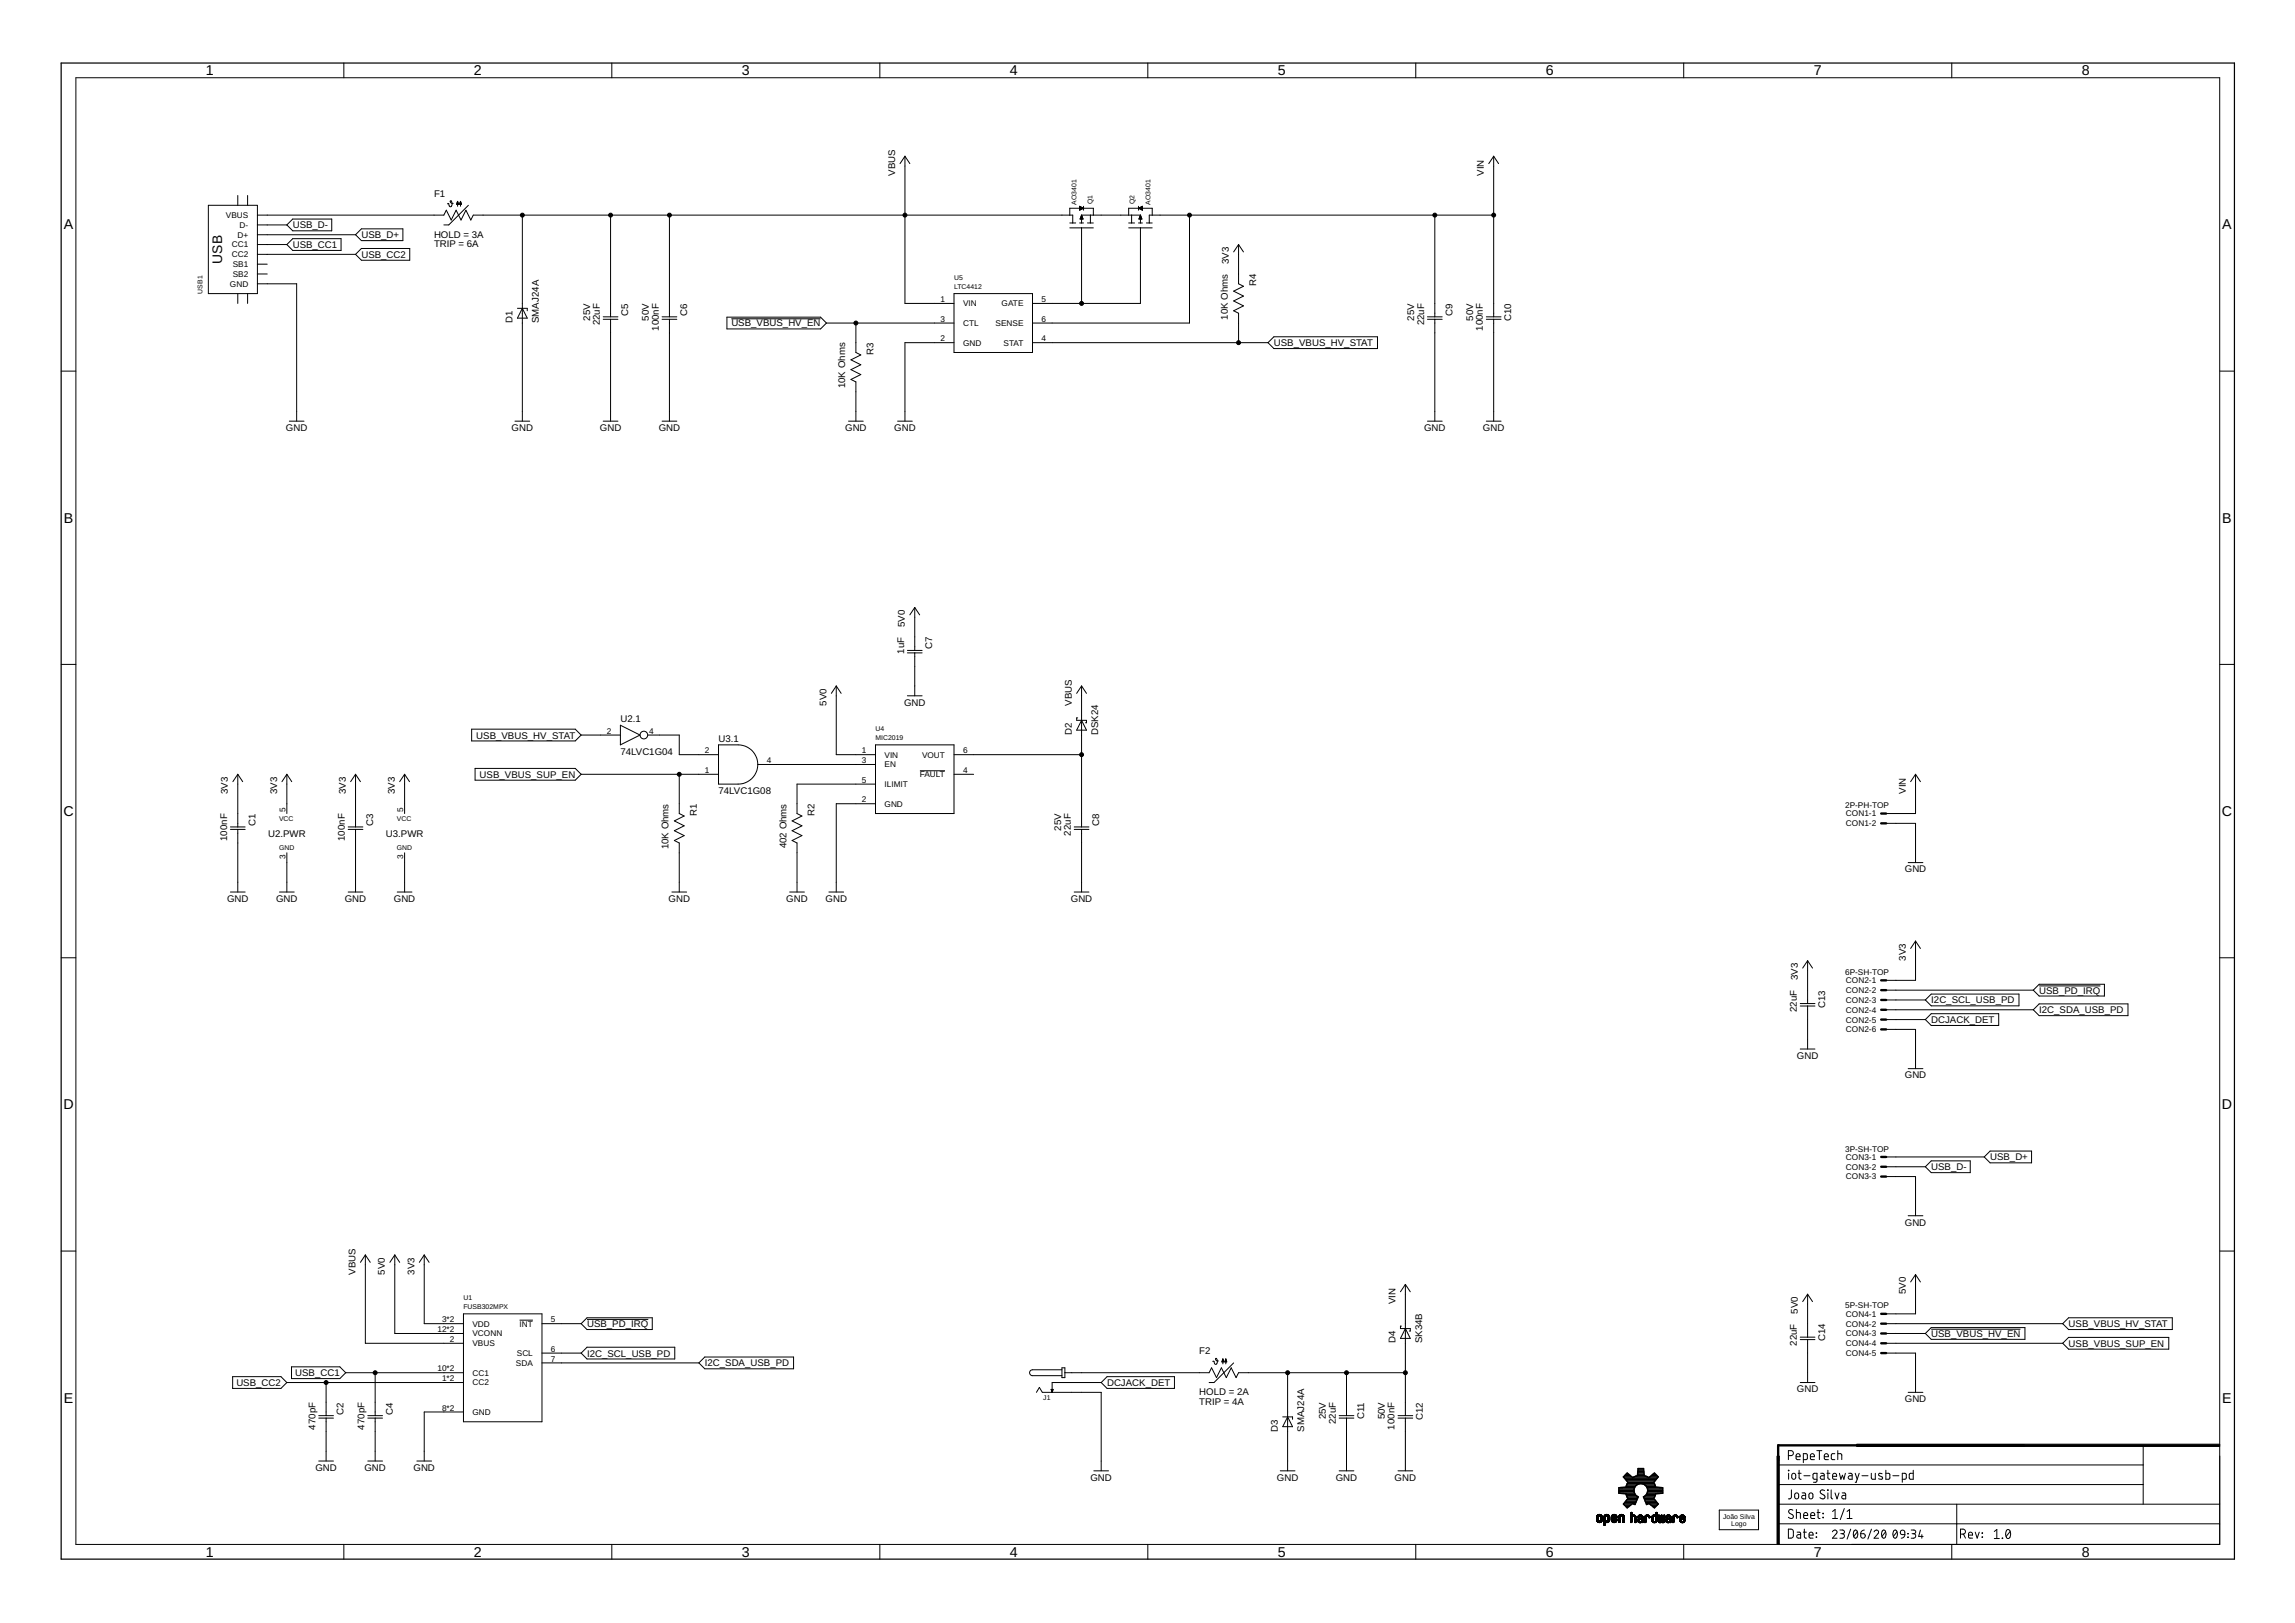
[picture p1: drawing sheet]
<svg xmlns="http://www.w3.org/2000/svg" width="594mm" height="420mm" viewBox="0 0 594 420" stroke-linecap="round" stroke-linejoin="round" font-family="sans-serif">
<defs><g id="words">
<g font-size="3.7">
<text x="53.3" y="19.5">1</text>
<text x="122.7" y="19.5">2</text>
<text x="192" y="19.5">3</text>
<text x="261.4" y="19.5">4</text>
<text x="330.8" y="19.5">5</text>
<text x="400.2" y="19.5">6</text>
<text x="469.5" y="19.5">7</text>
<text x="538.9" y="19.5">8</text>
<text x="16.5" y="59.4">A</text>
<text x="575.3" y="59.4">A</text>
<text x="16.5" y="135.3">B</text>
<text x="575.3" y="135.3">B</text>
<text x="16.4" y="211.3">C</text>
<text x="575.2" y="211.3">C</text>
<text x="16.4" y="287.2">D</text>
<text x="575.2" y="287.2">D</text>
<text x="16.5" y="363.1">E</text>
<text x="575.3" y="363.1">E</text>
<text x="53.3" y="403">1</text>
<text x="122.7" y="403">2</text>
<text x="192" y="403">3</text>
<text x="261.4" y="403">4</text>
<text x="330.8" y="403">5</text>
<text x="400.2" y="403">6</text>
<text x="469.5" y="403">7</text>
<text x="538.9" y="403">8</text>
</g>
<text font-size="3.6" x="57.5" y="68.3" transform="rotate(-90 57.5 68.3)">USB</text>
<g font-size="2.5">
<text x="231.7" y="45.5" transform="rotate(-90 231.7 45.5)">VBUS</text>
<text x="384.1" y="45.5" transform="rotate(-90 384.1 45.5)">VIN</text>
<text x="112.3" y="50.9">F1</text>
<text x="75.8" y="59.1">USB_D-</text>
<text x="75.8" y="64.2">USB_CC1</text>
<text x="93.6" y="61.7">USB_D+</text>
<text x="112.3" y="61.5">HOLD = 3A</text>
<text x="112.3" y="64.1">TRIP = 6A</text>
<text x="93.6" y="66.7">USB_CC2</text>
<text x="318.1" y="68.4" transform="rotate(-90 318.1 68.4)">3V3</text>
<text x="325.2" y="74.1" transform="rotate(-90 325.2 74.1)">R4</text>
<text x="132.7" y="83.6" transform="rotate(-90 132.7 83.6)">D1</text>
<text x="139.5" y="83.6" transform="rotate(-90 139.5 83.6)">SMAJ24A</text>
<text x="152.8" y="83" transform="rotate(-90 152.8 83)">25V</text>
<text x="162.6" y="81.7" transform="rotate(-90 162.6 81.7)">C5</text>
<text x="168" y="83" transform="rotate(-90 168 83)">50V</text>
<text x="177.8" y="81.7" transform="rotate(-90 177.8 81.7)">C6</text>
<text x="317.8" y="82.8" transform="rotate(-90 317.8 82.8)">10K Ohms</text>
<text x="366.1" y="83" transform="rotate(-90 366.1 83)">25V</text>
<text x="376" y="81.7" transform="rotate(-90 376 81.7)">C9</text>
<text x="381.3" y="83" transform="rotate(-90 381.3 83)">50V</text>
<text x="391.2" y="83.1" transform="rotate(-90 391.2 83.1)">C10</text>
<text x="155.3" y="84.3" transform="rotate(-90 155.3 84.3)">22uF</text>
<text x="170.5" y="85.7" transform="rotate(-90 170.5 85.7)">100nF</text>
<text x="189.3" y="84.5">USB_VBUS_HV_EN</text>
<text x="329.8" y="89.6">USB_VBUS_HV_STAT</text>
<text x="368.6" y="84.3" transform="rotate(-90 368.6 84.3)">22uF</text>
<text x="383.9" y="85.7" transform="rotate(-90 383.9 85.7)">100nF</text>
<text x="226.1" y="91.9" transform="rotate(-90 226.1 91.9)">R3</text>
<text x="218.8" y="100.5" transform="rotate(-90 218.8 100.5)">10K Ohms</text>
<text x="74" y="111.6">GND</text>
<text x="132.4" y="111.6">GND</text>
<text x="155.3" y="111.6">GND</text>
<text x="170.5" y="111.6">GND</text>
<text x="218.8" y="111.6">GND</text>
<text x="231.5" y="111.6">GND</text>
<text x="368.6" y="111.6">GND</text>
<text x="383.9" y="111.6">GND</text>
<text x="234.3" y="162.4" transform="rotate(-90 234.3 162.4)">5V0</text>
<text x="234" y="169.2" transform="rotate(-90 234 169.2)">1uF</text>
<text x="241.3" y="168.1" transform="rotate(-90 241.3 168.1)">C7</text>
<text x="213.9" y="182.7" transform="rotate(-90 213.9 182.7)">5V0</text>
<text x="234" y="182.7">GND</text>
<text x="277.4" y="182.7" transform="rotate(-90 277.4 182.7)">VBUS</text>
<text x="123.3" y="191.2">USB_VBUS_HV_STAT</text>
<text x="160.6" y="187">U2.1</text>
<text x="277.4" y="190.3" transform="rotate(-90 277.4 190.3)">D2</text>
<text x="284.3" y="190.3" transform="rotate(-90 284.3 190.3)">DSK24</text>
<text x="160.6" y="195.4">74LVC1G04</text>
<text x="186" y="192.1">U3.1</text>
<text x="124.2" y="201.3">USB_VBUS_SUP_EN</text>
<text x="59" y="205.5" transform="rotate(-90 59 205.5)">3V3</text>
<text x="71.7" y="205.5" transform="rotate(-90 71.7 205.5)">3V3</text>
<text x="89.5" y="205.5" transform="rotate(-90 89.5 205.5)">3V3</text>
<text x="102.2" y="205.5" transform="rotate(-90 102.2 205.5)">3V3</text>
<text x="186" y="205.5">74LVC1G08</text>
<text x="493.3" y="205.5" transform="rotate(-90 493.3 205.5)">VIN</text>
<text x="66.1" y="213.8" transform="rotate(-90 66.1 213.8)">C1</text>
<text x="96.6" y="213.8" transform="rotate(-90 96.6 213.8)">C3</text>
<text x="180.4" y="211.3" transform="rotate(-90 180.4 211.3)">R1</text>
<text x="210.9" y="211.3" transform="rotate(-90 210.9 211.3)">R2</text>
<text x="274.7" y="215.1" transform="rotate(-90 274.7 215.1)">25V</text>
<text x="284.5" y="213.8" transform="rotate(-90 284.5 213.8)">C8</text>
<text x="58.8" y="217.7" transform="rotate(-90 58.8 217.7)">100nF</text>
<text x="69.4" y="216.6">U2.PWR</text>
<text x="89.3" y="217.7" transform="rotate(-90 89.3 217.7)">100nF</text>
<text x="99.9" y="216.6">U3.PWR</text>
<text x="173.1" y="219.9" transform="rotate(-90 173.1 219.9)">10K Ohms</text>
<text x="203.5" y="219.6" transform="rotate(-90 203.5 219.6)">402 Ohms</text>
<text x="277.2" y="216.3" transform="rotate(-90 277.2 216.3)">22uF</text>
<text x="493.1" y="225.8">GND</text>
<text x="58.8" y="233.5">GND</text>
<text x="71.5" y="233.5">GND</text>
<text x="89.3" y="233.5">GND</text>
<text x="102" y="233.5">GND</text>
<text x="173.1" y="233.5">GND</text>
<text x="203.5" y="233.5">GND</text>
<text x="213.7" y="233.5">GND</text>
<text x="277.2" y="233.5">GND</text>
<text x="493.3" y="248.7" transform="rotate(-90 493.3 248.7)">3V3</text>
<text x="465.4" y="253.8" transform="rotate(-90 465.4 253.8)">3V3</text>
<text x="527.9" y="257.2">USB_PD_IRQ</text>
<text x="465.1" y="262" transform="rotate(-90 465.1 262)">22uF</text>
<text x="472.5" y="260.9" transform="rotate(-90 472.5 260.9)">C13</text>
<text x="499.9" y="259.8">I2C_SCL_USB_PD</text>
<text x="527.9" y="262.3">I2C_SDA_USB_PD</text>
<text x="499.9" y="264.8">DCJACK_DET</text>
<text x="465.1" y="274.1">GND</text>
<text x="493.1" y="279.2">GND</text>
<text x="499.9" y="302.9">USB_D-</text>
<text x="515.2" y="300.4">USB_D+</text>
<text x="493.1" y="317.3">GND</text>
<text x="92" y="330" transform="rotate(-90 92 330)">VBUS</text>
<text x="99.6" y="330" transform="rotate(-90 99.6 330)">5V0</text>
<text x="107.3" y="330" transform="rotate(-90 107.3 330)">3V3</text>
<text x="493.3" y="335.1" transform="rotate(-90 493.3 335.1)">5V0</text>
<text x="361.2" y="337.6" transform="rotate(-90 361.2 337.6)">VIN</text>
<text x="465.4" y="340.1" transform="rotate(-90 465.4 340.1)">5V0</text>
<text x="152" y="343.6">USB_PD_IRQ</text>
<text x="361.2" y="347.8" transform="rotate(-90 361.2 347.8)">D4</text>
<text x="368.1" y="347.8" transform="rotate(-90 368.1 347.8)">SK34B</text>
<text x="472.5" y="347.3" transform="rotate(-90 472.5 347.3)">C14</text>
<text x="499.9" y="346.1">USB_VBUS_HV_EN</text>
<text x="535.5" y="343.6">USB_VBUS_HV_STAT</text>
<text x="152" y="351.2">I2C_SCL_USB_PD</text>
<text x="182.4" y="353.7">I2C_SDA_USB_PD</text>
<text x="310.4" y="350.6">F2</text>
<text x="465.1" y="348.4" transform="rotate(-90 465.1 348.4)">22uF</text>
<text x="535.5" y="348.6">USB_VBUS_SUP_EN</text>
<text x="61.2" y="358.8">USB_CC2</text>
<text x="76.4" y="356.3">USB_CC1</text>
<text x="286.6" y="358.8">DCJACK_DET</text>
<text x="310.4" y="361.2">HOLD = 2A</text>
<text x="310.4" y="363.8">TRIP = 4A</text>
<text x="465.1" y="360.5">GND</text>
<text x="493.1" y="363">GND</text>
<text x="81.6" y="370.1" transform="rotate(-90 81.6 370.1)">470pF</text>
<text x="89" y="366.2" transform="rotate(-90 89 366.2)">C2</text>
<text x="94.3" y="370.1" transform="rotate(-90 94.3 370.1)">470pF</text>
<text x="101.7" y="366.2" transform="rotate(-90 101.7 366.2)">C4</text>
<text x="330.8" y="370.6" transform="rotate(-90 330.8 370.6)">D3</text>
<text x="337.6" y="370.6" transform="rotate(-90 337.6 370.6)">SMAJ24A</text>
<text x="343.2" y="367.5" transform="rotate(-90 343.2 367.5)">25V</text>
<text x="345.8" y="368.7" transform="rotate(-90 345.8 368.7)">22uF</text>
<text x="353.1" y="367.4" transform="rotate(-90 353.1 367.4)">C11</text>
<text x="358.5" y="367.5" transform="rotate(-90 358.5 367.5)">50V</text>
<text x="361" y="370.1" transform="rotate(-90 361 370.1)">100nF</text>
<text x="368.3" y="367.6" transform="rotate(-90 368.3 367.6)">C12</text>
<text x="81.6" y="380.8">GND</text>
<text x="94.3" y="380.8">GND</text>
<text x="107" y="380.8">GND</text>
<text x="282.3" y="383.3">GND</text>
<text x="330.5" y="383.3">GND</text>
<text x="345.8" y="383.3">GND</text>
<text x="361" y="383.3">GND</text>
</g>
<g font-size="2.1">
<text x="58.5" y="56.5">VBUS</text>
<text x="62" y="59">D-</text>
<text x="60" y="64.1">CC1</text>
<text x="61.5" y="61.5">D+</text>
<text x="60" y="66.6">CC2</text>
<text x="60.3" y="69.1">SB1</text>
<text x="60.3" y="71.7">SB2</text>
<text x="59.5" y="74.2">GND</text>
<text x="243.4" y="78.2">1</text>
<text x="243.4" y="83.3">3</text>
<text x="249.3" y="79.3">VIN</text>
<text x="259.3" y="79.3">GATE</text>
<text x="269.6" y="83.3">6</text>
<text x="269.6" y="78.2">5</text>
<text x="243.4" y="88.3">2</text>
<text x="249.3" y="89.5">GND</text>
<text x="249.3" y="84.4">CTL</text>
<text x="257.7" y="84.4">SENSE</text>
<text x="259.8" y="89.5">STAT</text>
<text x="269.6" y="88.3">4</text>
<text x="157.1" y="189.9">2</text>
<text x="168" y="189.9">4</text>
<text x="182.5" y="195">2</text>
<text x="198.5" y="197.6">4</text>
<text x="223.1" y="197.6">3</text>
<text x="223.1" y="195">1</text>
<text x="229" y="196.1">VIN</text>
<text x="238.7" y="196.1">VOUT</text>
<text x="249.3" y="195">6</text>
<text x="182.5" y="200.1">1</text>
<text x="223.1" y="202.6">5</text>
<text x="229" y="198.7">EN</text>
<text x="229" y="203.8">ILIMIT</text>
<text x="238.1" y="201.2">FAULT</text>
<text x="249.3" y="200.1">4</text>
<text x="223.1" y="207.7">2</text>
<text x="229" y="208.8">GND</text>
<text x="477.6" y="209.2">2P-PH-TOP</text>
<text x="73.9" y="210.3" transform="rotate(-90 73.9 210.3)">5</text>
<text x="104.4" y="210.3" transform="rotate(-90 104.4 210.3)">5</text>
<text x="477.8" y="211.4">CON1-1</text>
<text x="477.8" y="213.9">CON1-2</text>
<text x="73.9" y="222.3" transform="rotate(-90 73.9 222.3)">3</text>
<text x="104.4" y="222.3" transform="rotate(-90 104.4 222.3)">3</text>
<text x="477.6" y="252.4">6P-SH-TOP</text>
<text x="477.8" y="254.5">CON2-1</text>
<text x="477.8" y="257.1">CON2-2</text>
<text x="477.8" y="259.6">CON2-3</text>
<text x="477.8" y="262.2">CON2-4</text>
<text x="477.8" y="264.7">CON2-5</text>
<text x="477.8" y="267.2">CON2-6</text>
<text x="477.6" y="298.1">3P-SH-TOP</text>
<text x="477.8" y="300.3">CON3-1</text>
<text x="477.8" y="302.8">CON3-2</text>
<text x="477.8" y="305.3">CON3-3</text>
<text x="477.6" y="338.7">5P-SH-TOP</text>
<text x="477.8" y="340.9">CON4-1</text>
<text x="113.2" y="344.9">12*2</text>
<text x="114.4" y="342.3">3*2</text>
<text x="116.4" y="347.4">2</text>
<text x="122.3" y="343.4">VDD</text>
<text x="122.3" y="346">VCONN</text>
<text x="134.5" y="343.4">INT</text>
<text x="142.6" y="342.3">5</text>
<text x="477.8" y="343.4">CON4-2</text>
<text x="477.8" y="346">CON4-3</text>
<text x="122.3" y="348.5">VBUS</text>
<text x="133.6" y="353.6">SDA</text>
<text x="133.8" y="351.1">SCL</text>
<text x="142.6" y="349.9">6</text>
<text x="142.6" y="352.5">7</text>
<text x="477.8" y="348.5">CON4-4</text>
<text x="477.8" y="351.1">CON4-5</text>
<text x="113.2" y="355">10*2</text>
<text x="114.4" y="357.6">1*2</text>
<text x="122.3" y="356.1">CC1</text>
<text x="122.3" y="358.7">CC2</text>
<text x="114.4" y="365.2">8*2</text>
<text x="122.3" y="366.3">GND</text>
</g>
<g font-size="1.8">
<text x="278.6" y="52.9" transform="rotate(-90 278.6 52.9)">AO3401</text>
<text x="282.8" y="52.9" transform="rotate(-90 282.8 52.9)">Q1</text>
<text x="293.7" y="52.9" transform="rotate(-90 293.7 52.9)">Q2</text>
<text x="297.8" y="52.9" transform="rotate(-90 297.8 52.9)">AO3401</text>
<text x="52.4" y="76" transform="rotate(-90 52.4 76)">USB1</text>
<text x="247" y="74.7">LTC4412</text>
<text x="247" y="72.5">U5</text>
<text x="226.6" y="191.6">MIC2019</text>
<text x="226.6" y="189.3">U4</text>
<text x="72.2" y="212.6">VCC</text>
<text x="102.7" y="212.6">VCC</text>
<text x="72.3" y="220">GND</text>
<text x="102.8" y="220">GND</text>
<text x="120" y="338.9">FUSB302MPX</text>
<text x="120" y="336.6">U1</text>
<text x="270.1" y="362.5">J1</text>
<text x="446" y="393.2">João Silva</text>
<text x="448.1" y="395.1">Logo</text>
</g>
</g></defs>
<g fill="none" stroke="#000" stroke-width=".26">
<path d="M89 16.3v3.8M158.4 16.3v3.8M227.8 16.3v3.8M297.1 16.3v3.8M366.5 16.3v3.8M435.8 16.3v3.8M505.2 16.3v3.8M19.6 20.1h555v379.7h-555zM53.9 53.1h12.7v22.9h-12.7zM61.6 50.6v2.5M64.1 50.6v2.5M66.6 55.7h48.3l.6-1.3 1.3 2.6 1.3-2.6 1.2 2.6 1.3-2.6 1.3 2.6 .6-1.3h155.2v2"/>
<path d="M66.6 58.2h7.7M75.8 56.7h10.1v3.1h-10.1l-1.5-1.6zM93.6 59.2h10.7v3.1h-10.7l-1.6-1.5zM117.3 52.6a.45 .45 0 0 1-.6 0 .45 .45 0 0 1 0-.6 .9 .9 0 0 1-.2 1.5l-.4-.8-.3 .1M118.2 52.8h.5M118.3 52.7h.3M118.3 52.6h.3M118.3 52.5h.3M118.4 52.3h.1M118.4 52.2h.1M118.4 52.1v1.3M118.4 52.1l.3 .8h-.5z"/>
<path d="M119 52.8h.4M119 52.7h.4M119 52.6h.4M119.1 52.5h.2M119.1 52.3h.2M119.2 52.2h.1M119.2 52.1v1.3M119.2 52.1l.3 .8h-.5zM121.2 53.1l-5 5.1h-1.3M135.2 55.7v53.3M158.1 55.7v26.3M173.3 55.7v26.3"/>
<path d="M234.3 40.4v38.1h12.7M234.3 40.4l1.2 2M234.3 40.4l-1.3 2M276.9 59h6.1M276.9 55.7v-1.8h6.1v1.8M276.9 57.7h1.5M279.5 57.7h1M279.5 54.4h.1M279.5 54.3h.3M279.5 54.1h.5M279.5 54h.7M279.5 53.8h.7"/>
<path d="M279.5 53.7h.5M279.5 53.6h.3M279.5 53.4h.1M279.5 53.4l1 .5-1 .5zM279.6 56.6h.7M279.7 56.5h.5M279.7 56.3h.5M279.8 56.2h.4M279.8 56.1h.3M279.9 56h.2M279.9 55.8h.1M280 55.7h15.2"/>
<path d="M280 55.7l.4 1h-.8zM280 55.7v2M280 59v19.5M280.5 53.4v1M281.5 57.7h1.5M282.3 55.7v2M292.2 59h6.1M292.2 55.7v-1.8h6.1v1.8M292.2 57.7h1.5M292.9 55.7v2M294.7 57.7h1M294.7 53.4v1"/>
<path d="M294.7 53.9l1-.5v1zM294.9 56.6h.6M294.9 56.5h.6M294.9 53.8h.8M295 54h.7M295 56.3h.4M295 56.2h.4M295.1 56.1h.3M295.1 56h.2M295.1 55.8h.2M295.2 53.7h.5M295.2 54.1h.5"/>
<path d="M295.2 55.7l.4 1h-.8zM295.2 59v19.5h-27.9M295.2 55.7v2M295.4 54.3h.3M295.4 53.6h.3M295.7 53.4h.1M295.7 54.4h.1M296.7 57.7h1.6M307.9 55.7v27.9h-40.6M371.4 55.7v26.3M386.7 55.7h-89.2v2M386.7 40.4l1.2 2"/>
<path d="M386.7 40.4l-1.3 2M386.7 40.4v41.6M61.6 76v2.5M64.1 76v2.5M66.6 60.8h25.4M66.6 73.5h10.2v35.5M66.6 63.3h7.7M66.6 65.8h25.4M66.6 68.4h2.6M66.6 70.9h2.6M75.8 61.8h12.5v3h-12.5l-1.5-1.5zM93.6 64.3h12.5v3.1h-12.5l-1.6-1.6z"/>
<path d="M133.9 79.8h2.6v.7M135.2 79.8l1.3 2.6h-2.6zM247 76h20.3v15.2h-20.3zM320.6 63.3v10.2l1.3 .6-2.6 1.3 2.6 1.2-2.6 1.3 2.6 1.3-2.6 1.3 1.3 .6v7.6M320.6 63.3l1.3 1.9M320.6 63.3l-1.3 1.9M15.8 96.1h3.8M156.1 82h3.9M156.1 82.7h3.9M158.1 82.7v26.3M171.4 82h3.8M171.4 82.7h3.8"/>
<path d="M173.3 82.7v26.3M188.2 82.1h24.2l1.5 1.5-1.5 1.6h-24.2zM189.3 82.5h23.1M213.9 83.6h33.1M221.6 83.6v7.6l1.2 .7-2.5 1.3 2.5 1.2-2.5 1.3 2.5 1.3-2.5 1.2 1.3 .7v10.1M247 88.7h-12.7v20.3M267.3 88.7h60.9M329.8 87.2h26.8v3h-26.8l-1.6-1.5zM369.5 82h3.8M369.5 82.7h3.8M371.4 82.7v26.3M384.7 82h3.9"/>
<path d="M384.7 82.7h3.9M386.7 82.7v26.3M574.6 96.1h3.8M74.9 109h3.8M133.3 109h3.8M156.1 109h3.9M171.4 109h3.8M219.6 109h3.9M232.3 109h3.9M369.5 109h3.8M384.7 109h3.9M236.8 157.3v11.1"/>
<path d="M236.8 157.3l1.3 1.9M236.8 157.3l-1.3 1.9M15.8 172h3.8M216.5 177.6v17.8h10.1M216.5 177.6l1.2 1.9M216.5 177.6l-1.3 1.9M234.9 168.4h3.8M234.9 169h3.8M236.8 169v11.1M280 177.6v36.5M280 177.6l1.2 1.9M280 177.6l-1.3 1.9"/>
<path d="M574.6 172h3.8M122.1 188.8h26.8l1.5 1.5-1.5 1.5h-26.8zM123 198.9h25.9l1.5 1.5-1.5 1.6h-25.9zM150.4 190.3h10.2M160.6 187.7l5.1 2.6-5.1 2.5zM167.7 190.3h8.1v5.1h10.2M186 192.8h5.1a5.1 5.1 0 0 1 5.1 5.1 5.1 5.1 0 0 1-5.1 5.1h-5.1zM196.2 197.9h30.4M226.6 192.8h20.4v17.8h-20.4zM234.9 180.1h3.8M238.1 199.5h6.5M247 195.4h33"/>
<path d="M279 185.8h-.3v.7h2.5v.6h-.2M280 186.5l1.2 2.5h-2.5zM59.6 214.1h3.9M59.6 214.7h3.9M61.6 200.4v13.7M61.6 214.7v16.2M61.6 200.4l1.2 2M61.6 200.4l-1.3 2M74.3 200.4v10.2M74.3 200.4l1.2 2M74.3 200.4l-1.3 2M90.1 214.1h3.8"/>
<path d="M90.1 214.7h3.8M92 200.4v13.7M92 214.7v16.2M92 200.4l1.3 2M92 200.4l-1.2 2M104.7 200.4v10.2M104.7 200.4l1.3 2M104.7 200.4l-1.2 2M150.4 200.4h35.6M175.8 200.4v10.2l1.3 .6-2.5 1.3 2.5 1.3-2.5 1.3 2.5 1.2-2.5 1.3 1.2 .6v12.7M226.6 208.1h-10.1v22.8M226.6 203h-20.3v7.6l1.3 .6-2.6 1.3 2.6 1.3-2.6 1.3 2.6 1.2-2.6 1.3 1.3 .6v12.7"/>
<path d="M247 200.4h5M278.1 214.1h3.8M278.1 214.7h3.8M280 214.7v16.2M488.2 213.1h7.7v10.2M495.9 200.4v10.2h-7.7M495.9 200.4l1.2 2M495.9 200.4l-1.3 2M59.6 230.9h3.9M72.3 230.9h3.9M74.3 220.8v10.1M90.1 230.9h3.8"/>
<path d="M102.8 230.9h3.8M104.7 220.8v10.1M173.9 230.9h3.8M204.4 230.9h3.8M214.6 230.9h3.8M278.1 230.9h3.8M493.9 223.3h3.9M15.8 247.9h3.8M466 259.8h3.8M467.9 248.7v11.1M467.9 248.7l1.3 1.9M467.9 248.7l-1.3 1.9"/>
<path d="M488.2 256.3h38.1M488.2 258.9h10.2M495.9 243.6v10.2h-7.7M495.9 243.6l1.2 1.9M495.9 243.6l-1.3 1.9M499.9 257.3h22.7v3.1h-22.7l-1.5-1.5zM527.9 259.9h22.9v3h-22.9l-1.6-1.5zM527.9 254.8h16.8v3.1h-16.8l-1.6-1.6zM527.9 255.2h15.8M574.6 247.9h3.8M466 260.4h3.8M466 271.6h3.8"/>
<path d="M467.9 260.4v11.2M488.2 266.5h7.7v10.1M488.2 261.4h38.1M488.2 263.9h10.2M493.9 276.6h3.9M499.9 262.4h17.5v3.1h-17.5l-1.5-1.6zM488.2 299.5h25.4M515.2 298h10.7v3h-10.7l-1.6-1.5zM488.2 302h10.2M488.2 304.6h7.7v10.1M493.9 314.7h3.9M499.9 300.5h10.1v3.1h-10.1l-1.5-1.6z"/>
<path d="M15.8 323.9h3.8M94.6 324.9l1.2 1.9M94.6 324.9l-1.3 1.9M94.6 324.9v22.8h25.4M102.2 324.9v20.3h17.8M102.2 324.9l1.3 1.9M102.2 324.9l-1.3 1.9M109.8 324.9v17.8h10.2M109.8 324.9l1.3 1.9M109.8 324.9l-1.3 1.9M363.8 332.5l1.3 1.9M363.8 332.5l-1.3 1.9"/>
<path d="M363.8 332.5v34M467.9 335v11.2M467.9 335l1.3 2M467.9 335l-1.3 2M495.9 330v10.1h-7.7M495.9 330l1.2 1.9M495.9 330l-1.3 1.9M574.6 323.9h3.8M60.2 356.4h12.5l1.6 1.5-1.6 1.5h-12.5zM74.3 357.9h45.7M75.5 353.8h12.5l1.5 1.6-1.5 1.5h-12.5zM84.4 357.9v8.6"/>
<path d="M89.5 355.4h30.5M97.1 355.4v11.1M120 340.1h20.3v28h-20.3zM134.5 341.8h3.4M140.3 342.7h10.1M140.3 350.3h10.1M140.3 352.8h40.6M152 348.8h22.7v3h-22.7l-1.6-1.5zM152 341.1h16.8v3.1h-16.8l-1.6-1.5zM152 341.6h15.8M182.4 351.3h23v3.1h-23l-1.5-1.6zM272.1 359.7h.5l-.2 .7z"/>
<path d="M272.1 359.8h.5M272.2 360h.3M274.9 354.6h-7.6a.76 .76 0 0 0-.8 .8 .76 .76 0 0 0 .8 .7h7.6M274.9 354.1h.8v2.5h-.8zM275.7 355.4h37.3l.6-1.3 1.3 2.5 1.3-2.5 1.2 2.5 1.3-2.5 1.3 2.5 .6-1.2h43.2M285.1 357.9h-12.7v2.5M286.6 356.4h17.4v3h-17.4l-1.5-1.5zM315.4 352.3a.45 .45 0 0 1-.6-.1 .45 .45 0 0 1 0-.6 .91 .91 0 0 1-.2 1.6l-.3-.8-.4 .1M316.3 352.5h.5M316.4 352.4h.3M316.4 352.2h.3M316.4 352.1h.3"/>
<path d="M316.5 352h.1M316.5 351.9h.1M316.5 351.8v1.3M316.5 351.8l.3 .8h-.5zM317.1 352.5h.4M317.1 352.4h.4M317.2 352.2h.2M317.2 352.1h.2M317.2 352h.2M317.3 351.9h.1M317.3 351.8v1.3M317.3 351.8l.3 .8h-.5z"/>
<path d="M319.3 352.8l-5 5.1h-1.3M333.3 355.4v25.4M348.6 355.4v11.1M362.8 343.3h-.3v.6h2.6v.7h-.3M363.8 343.9l1.3 2.6h-2.6zM466 357.9h3.8M466 346.2h3.8M466 346.8h3.8M467.9 346.8v11.1M488.2 350.3h7.7v10.1M488.2 342.7h45.8M488.2 347.7h45.8"/>
<path d="M488.2 345.2h10.2M499.9 343.7h24.3v3h-24.3l-1.5-1.5zM499.9 344.1h23.1M534 342.7l1.5-1.6h26.8v3.1h-26.8zM535.5 346.2h25.9v3.1h-25.9l-1.5-1.6zM82.5 378.2h3.8M82.5 366.5h3.8M82.5 367.1h3.8M84.4 367.1v11.1M95.2 378.2h3.8M95.2 366.5h3.8M95.2 367.1h3.8"/>
<path d="M97.1 367.1v11.1M107.9 378.2h3.8M120 365.5h-10.2v12.7M268.3 360.4l.7-1.2 .8 1.2h15.3v20.4M272.2 360.1h.3M272.3 360.2h.1M272.3 360.3h.1M272.4 360.4v.1M332 366.8h2.6v.6M333.3 366.8l1.3 2.5h-2.6zM346.6 366.5h3.9M346.6 367.1h3.9"/>
<path d="M348.6 367.1v13.7M361.9 366.5h3.8M361.9 367.1h3.8M363.8 367.1v13.7M460.3 379.2h94.5M462.9 376.8h.7a.65 .65 0 0 0 .6-.6 .65 .65 0 0 0-.6-.7h-.7v2.4M464.9 377.1h1.1a.55 .55 0 0 0-.4-.8 .55 .55 0 0 0-.7 .5l.2 1 .9 .1M466.8 377.9l.8-.1 .2-.2v-1l-.2-.3h-.8v2.4M468.6 377.1h1.1a.55 .55 0 0 0-.4-.8 .55 .55 0 0 0-.7 .5l.1 1 1 .1M470.3 375.5h1.3M471 375.5v2.4M472.2 377.1h1.1a.56 .56 0 0 0-.4-.8 .56 .56 0 0 0-.7 .5l.2 1 .9 .1"/>
<path d="M475 376.3h-.7l-.3 .4 .2 1.1 .8 .1M475.7 376.3l1 .1 .1 1.5M475.7 375.5v2.4M493.9 360.4h3.9M554.8 374.2v15.2M89 399.8v3.8M158.4 399.8v3.8M227.8 399.8v3.8M283.1 380.8h3.9M297.1 399.8v3.8M331.4 380.8h3.8M346.6 380.8h3.9"/>
<path d="M361.9 380.8h3.8M366.5 399.8v3.8M413.3 393h.4M413.3 392.8h.4M413.3 392.9h.4M413.3 393.4h.4M413.3 393.3h.4M413.3 393.2h.4M413.3 393.1h.4M413.3 392.7h.4M413.3 393.6l.5 .1M413.3 393.6h.4"/>
<path d="M413.3 393.5h.4M413.3 392.6h.4M413.3 393.7h.6M413.3 393.8h1.4M413.3 392.5h1.4M413.4 392.4h1.3M413.4 392.3h1.2M413.4 393.9h1.2M413.5 394h1M413.5 392.2l1 .1M413.6 392.2h.9M413.6 394.1h.8"/>
<path d="M413.6 392.1h.8M413.8 392.5l-.5 .1M413.8 392.1h.4M413.8 394.1h.4M413.9 392.5h-.6M414.1 392.5h.6M414.3 393.7h.4M414.3 392.5h.4M414.3 393.6h.4M414.3 392.6h.4M414.3 393h.4M414.3 392.8h.4"/>
<path d="M414.3 392.9h.4M414.3 393.5h.4M414.3 393.4h.4M414.3 393.3h.4M414.3 393.2h.4M414.3 393.1h.4M414.3 392.7h.4M414.7 393.8h-1.3M414.7 393.7h-.6M415.2 394.5h.4M415.2 393h.4M415.2 392.8h.4"/>
<path d="M415.2 392.9h.4M415.2 394.6h.4M415.2 394.4h.4M415.2 394.3h.4M415.2 394.2h.4M415.2 394.1h.4M415.2 393.8h1.4M415.2 393.7h.6M415.2 393.6l.5 .1M415.2 393.6h.4M415.2 393.5h.4M415.2 393.4h.4"/>
<path d="M415.2 393.3h.4M415.2 393.2h.4M415.2 393.1h.4M415.2 392.7h.4M415.2 394.9h.1M415.3 392.5h1.3M415.3 392.4h1.3M415.3 392.3h1.2M415.4 392.3h1.1M415.5 394.8h-.3M415.5 392.2h.9M415.5 392.1h.8"/>
<path d="M415.6 394.7l-.4 .1M415.6 394.7h-.4M415.6 392.6h-.4M415.7 392.5l-.5 .1M415.7 394.1h.4M415.7 392.1h.4M415.8 392.5h-.6M416.1 393.7h.5M416.1 392.5h.5M416.2 393.7h.4M416.2 392.5h.4M416.2 392.6h.5"/>
<path d="M416.2 393.6h.5M416.2 392.7h.5M416.3 393.5h.4M416.3 392.7h.4M416.3 393h.4M416.3 392.8h.4M416.3 392.9h.4M416.3 393.4h.4M416.3 393.3h.4M416.3 393.2h.4M416.3 393.1h.4M416.3 394.1h-1.1"/>
<path d="M416.4 394l-1.2 .1M416.5 394h-1.3M416.5 393.9h-1.3M416.6 393.8l-1.4 .1M416.7 393.6h-.5M417.1 392.9h.4M417.1 393.6h.5M417.1 393.5h.4M417.1 393h1.4M417.1 392.7h.4M417.1 393.7h.6M417.1 393.6l.5 .1"/>
<path d="M417.2 393.8h1.3M417.2 392.5h1.3M417.2 392.4h1.3M417.3 392.3h1.1M417.3 394h1.1M417.4 394h.9M417.4 392.2h.9M417.4 394.1h.8M417.4 392.1h.8M417.5 392.8h-.4M417.5 392.7h-.4M417.6 393.4l-.5 .1"/>
<path d="M417.6 392.6h-.5M417.6 392.5l-.5 .1M417.6 393h.9M417.6 392.1h.4M417.6 394.1h.4M417.7 393.4h-.6M417.7 392.5h-.6M417.8 392.9h.7M417.8 393.3l-.7 .1M417.9 392.8h.6M418 393.3h-.9M418 392.5h.5"/>
<path d="M418.1 392.8h.4M418.1 392.5l.4 .1M418.1 393.2h-1M418.1 393.6h.4M418.1 392.6h.4M418.1 393.5h.4M418.1 392.7h.4M418.2 393.4h.3M418.2 393.1l-1.1 .1M418.3 393.4h.2M418.3 393.3h.2M418.4 393l-1.3 .1"/>
<path d="M418.4 393.9h-1.1M418.5 393.7h-.5M418.5 393.6l-.4 .1M419 393h.4M419 392.8h.4M419 392.9h.4M419 394h.4M419 393.9h.4M419 393.8h.4M419 393.7h.4M419 393.6h.4M419 393.5h.4"/>
<path d="M419 393.4h.4M419 393.3h.4M419 393.2h.4M419 393.1h.4M419 392.7h.4M419.1 394.1h.1M419.1 392.4h1.3M419.2 392.3h1.1M419.3 392.2h.9M419.3 394.1h-.3M419.4 392.1h.7M419.4 394l-.4 .1"/>
<path d="M419.4 392.7h-.4M419.5 392.6h-.5M419.5 392.5l-.5 .1M419.5 392.1h.5M419.6 392.5h-.5M419.9 392.5h.5M420 392.5l.5 .1M420 392.6h.5M420.1 392.7h.4M420.1 393h.4M420.1 392.8h.4M420.1 392.9h.4"/>
<path d="M420.1 394h.4M420.1 393.9h.4M420.1 393.8h.4M420.1 393.7h.4M420.1 393.6h.4M420.1 393.5h.4M420.1 393.4h.4M420.1 393.3h.4M420.1 393.2h.4M420.1 393.1h.4M420.1 394.1h.1M420.4 394.1h-.3"/>
<path d="M420.4 392.4l-1.3 .1M420.5 394l-.4 .1M422.1 394.1h.2M422.1 391.7h.3M422.1 391.6h.3M422.1 393h.3M422.1 392.3h1.1M422.1 392.9h.3M422.1 391.8h.3M422.1 391.9h.3M422.1 394h.3M422.1 393.9h.3"/>
<path d="M422.1 393.8h.3M422.1 393.7h.3M422.1 393.6h.3M422.1 393.5h.3M422.1 393.4h.3M422.1 393.3h.3M422.1 393.2h.3M422.1 393.1h.3M422.1 392.7h.3M422.1 392.5h1.3M422.1 392.3l1.2 .1M422.1 392.2l1.1 .1"/>
<path d="M422.1 392.2h.3M422.1 392.1h.3M422.1 392h.3M422.2 391.5h.2M422.4 394.1h-.3M422.4 392.8h-.3M422.5 392.7h-.4M422.5 392.6h-.4M422.6 392.5l-.5 .1M422.6 392.2h.4M422.7 392.5h-.6M422.9 392.5h.5"/>
<path d="M423 392.5l.5 .1M423.1 392.6h.4M423.1 392.7h.4M423.2 392.8h.3M423.2 392.9h.3M423.2 392.7h.3M423.2 393h.3M423.2 394h.3M423.2 393.9h.3M423.2 393.8h.3M423.2 393.7h.3M423.2 393.6h.3"/>
<path d="M423.2 393.5h.3M423.2 393.4h.3M423.2 393.3h.3M423.2 393.2h.3M423.2 393.1h.3M423.4 394.1l-.2 .1M423.5 394.1h-.3M423.9 392.8h.3M423.9 393.7h.4M423.9 393.6h.3M424 393.8h.3M424 393h.1"/>
<path d="M424 392.7h.2M424 393.9h.8M424 394h.8M424.1 394l.8 .1M424.1 392.5h1.1M424.1 392.4h1M424.2 394.1h.7M424.2 392.9h-.3M424.2 392.3h.9M424.3 394.1h.5M424.3 393.6h-.4M424.3 392.7h-.3"/>
<path d="M424.3 392.3h.7M424.3 393.5h-.3M424.3 393.2h1M424.3 392.6h-.3M424.4 392.2h.5M424.4 392.5l-.4 .1M424.4 394.2h.3M424.4 393.4l-.4 .1M424.5 393.1h.8M424.5 394.2h.1M424.6 393.4h-.6M424.6 392.5h-.5"/>
<path d="M424.6 393h.7M424.7 392.5h.5M424.7 393.3l-.7 .1M424.8 393h.5M424.9 392.5l.4 .1M424.9 393.3h-.8M424.9 392.6h.4M424.9 392.9h.4M425 393.3h.3M425 392.7h.3M425 392.8h.3M425 394.1h.2"/>
<path d="M425 394h.3M425 393.9h.3M425 393.8h.3M425 393.7h.3M425 393.6h.3M425 393.5h.3M425 393.4h.3M425 392.7l.3 .1M425.3 394.1h-.3M425.3 393.2h-1.1M425.8 393h.3M425.8 392.8h.3"/>
<path d="M425.8 392.9h.3M425.8 394h.3M425.8 393.9h.3M425.8 393.8h.3M425.8 393.7h.3M425.8 393.6h.3M425.8 393.5h.3M425.8 393.4h.3M425.8 393.3h.3M425.8 393.2h.3M425.8 393.1h.3M425.8 392.7h.3"/>
<path d="M425.9 392.5h1.1M425.9 394.1l-.1 .1M425.9 392.4h1.1M426 392.3h.9M426 394.1h-.2M426.1 394h-.3M426.1 392.7h-.3M426.1 392.3h.7M426.1 392.6h-.3M426.2 392.5l-.4 .1M426.2 392.2h.5M426.4 392.5h-.6"/>
<path d="M426.5 392.5h.5M426.7 392.5l.4 .1M426.7 392.6h.4M426.8 392.7h.3M426.8 392.9h.2M427.1 392.9h-.3M427.1 392.8h-.3M427.5 393h.4M427.5 392.9h.4M427.5 393.5h.4M427.5 393.4h.4M427.5 393.3h.4"/>
<path d="M427.5 393.2h.4M427.5 393.1h.4M427.6 392.8h.3M427.6 393.6h.3M427.6 393.6l.3 .1M427.6 392.7h.3M427.6 393.8h.4M427.6 393.7h.3M427.6 393.8l.5 .1M427.7 393.9h1.2M427.7 394h1.1M427.7 392.4h1.2"/>
<path d="M427.8 394h.9M427.8 392.3h1.1M427.8 394.1h.9M427.9 392.3h1M427.9 392.7h-.3M428 394.1h.6M428 392.6h-.4M428 392.5l-.4 .1M428 392.2h.5M428.2 394.2h.1M428.2 392.5h-.5M428.3 394.2h.1"/>
<path d="M428.3 392.5h.6M428.5 392.5h.4M428.5 393.8h.4M428.5 392.6h.4M428.6 392.7h.3M428.6 393.1h.3M428.6 392.8h.3M428.6 393h.3M428.6 391.8h.3M428.6 391.9h.3M428.6 393.6h.3M428.6 393.4h.3"/>
<path d="M428.6 393.3h.3M428.6 393.2h.3M428.6 392.9h.3M428.6 392.2h.3M428.6 392.1h.3M428.6 392h.3M428.6 391.7h.3M428.6 391.6h.3M428.6 393.5h.3M428.8 391.5h.1M428.9 393.8l-.5 .1M428.9 393.7h-.3"/>
<path d="M428.9 393.6l-.3 .1M428.9 392.4l-1.2 .1M429.2 393h.3M429.2 392.8h.3M429.2 392.9h.3M429.2 393.6h.3M429.2 393.5h.3M429.2 393.4h.3M429.2 393.3h.3M429.2 393.2h.3M429.2 393.1h.3M429.2 392.7h.3"/>
<path d="M429.2 392.6h.3M429.2 392.5h.3M429.2 392.4h.3M429.2 392.3h.3M429.2 393.9h1.7M429.2 393.8h.4M429.2 393.7h.3M429.3 394h1.5M429.3 392.3h.2M429.4 394.1h1.4M429.4 392.2h.1M429.5 394.1h.5"/>
<path d="M429.6 394.2h.1M429.7 394.2h.1M429.8 393.8l.5 .1M429.9 393.8h.4M429.9 393.7h.3M429.9 393.6h.3M429.9 393.5h.3M429.9 393.4h.3M429.9 393.3h.3M429.9 393.2h.3M429.9 393.1h.3M429.9 393h.3"/>
<path d="M429.9 392.3h.3M429.9 392.8h.3M429.9 392.9h.3M429.9 392.7h.3M429.9 392.6h.3M429.9 392.5h.3M429.9 392.4h.3M430 392.3h.2M430.1 392.2h.1M430.1 394.1h.6M430.5 394.2h.1M430.6 393.8h.3"/>
<path d="M430.6 393.7h.3M430.6 393h.3M430.6 392.3h.3M430.6 392.8h.3M430.6 392.9h.3M430.6 393.6h.3M430.6 393.5h.3M430.6 393.4h.3M430.6 393.3h.3M430.6 393.2h.3M430.6 393.1h.3M430.6 392.7h.3"/>
<path d="M430.6 392.6h.3M430.6 392.5h.3M430.6 392.4h.3M430.7 392.3h.2M430.8 394h-1.5M430.8 392.2h.1M430.9 393.8l-.4 .1M431.2 392.8h.3M431.2 393.8h.3M431.2 393.7h.3M431.2 393.6h.3M431.2 392.7h.3"/>
<path d="M431.2 393.8l.4 .1M431.2 393h.1M431.2 393.9h.8M431.3 394h.8M431.3 394l.8 .1M431.3 392.5h1.1M431.4 392.4h1M431.4 392.9l-.2 .1M431.4 394.1h.7M431.4 392.3h.9M431.5 392.9h-.3M431.5 394.1h.6"/>
<path d="M431.5 392.7h-.3M431.5 392.3h.7M431.6 393.5l-.4 .1M431.6 393.2h.9M431.6 392.6h-.4M431.7 392.5l-.5 .1M431.7 392.2h.4M431.7 393.4l-.5 .1M431.7 393.1h.8M431.7 394.2h.2M431.8 393.4h-.6M431.8 392.5h-.5"/>
<path d="M431.9 393h.6M431.9 392.5h.6M432 393.3l-.7 .1M432 393h.5M432.1 392.5h.4M432.1 393.3h-.8M432.2 392.6h.3M432.2 392.9h.3M432.2 392.7h.3M432.3 392.8h.2M432.3 394.1h.1M432.3 394h.2"/>
<path d="M432.3 393.9h.2M432.3 393.8h.2M432.3 393.7h.2M432.3 393.6h.2M432.3 393.5h.2M432.3 393.4h.2M432.3 393.3h.2M432.5 394.1h-.2M432.5 394l-.2 .1M432.5 393.2h-1.1M433 393h.3M433 392.8h.3"/>
<path d="M433 392.9h.3M433 394.1h.2M433 394h.3M433 393.9h.3M433 393.8h.3M433 393.7h.3M433 393.6h.3M433 393.5h.3M433 393.4h.3M433 393.3h.3M433 393.2h.3M433 393.1h.3"/>
<path d="M433.1 392.5h1.2M433.2 392.4h1M433.3 392.3h.8M433.3 394.1h-.3M433.3 392.7l-.3 .1M433.3 392.7h-.3M433.3 392.3h.7M433.4 392.6h-.4M433.5 392.2h.4M433.5 392.5l-.5 .1M433.6 392.5h-.5M433.7 392.5h.6"/>
<path d="M433.9 392.5h.4M434 392.6h.3M434 392.7h.4M434.1 392.8h.3M434.3 392.9h-.2M434.4 392.9h-.3M434.8 393h.3M434.8 392.8h.3M434.8 392.9h.3M434.8 393.6l.3 .1M434.8 393.6h.3M434.8 393.1h1.2"/>
<path d="M434.8 392.7h.3M434.8 393.7h.4M434.8 393.8h.4M434.9 393.8l.4 .1M434.9 393.9h1.2M434.9 392.5h1.2M435 394h1M435 392.4h1M435.1 392.3h.8M435.1 394.1h.8M435.1 392.3h.7M435.2 393.5h-.4"/>
<path d="M435.2 392.7h-.4M435.2 394.1h.6M435.2 392.6h-.4M435.3 393.4l-.5 .1M435.3 392.2h.4M435.3 392.5l-.4 .1M435.4 394.2h.2M435.4 393.4h-.6M435.4 392.5h-.5M435.5 394.2h.1M435.5 393.3l-.7 .1M435.6 392.5h.5"/>
<path d="M435.6 393h.6M435.7 393.3h-.9M435.7 392.9h.5M435.7 392.5l.4 .1M435.8 392.6h.4M435.8 393.2h-1M435.8 392.7h.4M435.8 399.8v3.8M435.9 392.8h.3M435.9 392.7l.3 .1M435.9 393.6h.3M435.9 393.5h.3"/>
<path d="M436 394h-1M436.1 393.4h.1M436.1 393.8l-.4 .1M436.1 393l-.8 .1M436.1 393.8h-.3M436.2 393.7h-.4M436.2 393.6l-.3 .1M436.2 393h-.7M445.1 390.9h10.1v5.1h-10.1zM460.3 394.5h114.3M460.3 389.4h114.3M460.3 384.3h94.5"/>
<path d="M462.9 395.9h.9l.4 .4v1.4l-.4 .5h-.9zM462.9 380.6l.2 .1zM463 381.4v1.5M463.7 385.7v2l-.2 .2-.6 .1M463.9 381.6l.5-.2a.92 .92 0 0 1 .2 1.5l-.7-.1zM464.1 391a.58 .58 0 0 0-.9-.1 .58 .58 0 0 0 .1 .9l.7 .3a.54 .54 0 0 1 .2 .8 .54 .54 0 0 1-.8 .2l-.5-.3M464.7 386.7l.5-.2a.92 .92 0 0 1 .1 1.5h-.3l-.4-.3zM465 391.6l.9 .1 .1 1.4M465 390.8v2.3M465.2 396.6l.7 .1 .2 .2v1.3h-.6a.46 .46 0 0 1-.4-.5 .46 .46 0 0 1 .4-.4h.6M465.5 381.4h.7M465.7 380.6v2l.1 .2 .4 .1"/>
<path d="M466.5 386.5h.7l.2 .2v1.3h-.6a.46 .46 0 0 1-.4-.4 .46 .46 0 0 1 .4-.5h.6M466.8 396.6h.8M466.9 392.3h1a.54 .54 0 0 0-.3-.7 .54 .54 0 0 0-.7 .5l.1 .9 .9 .1M467 382h1.5M467.1 395.9v1.9l.1 .3 .4 .1M468.3 397.4h1a.54 .54 0 0 0-.3-.7 .54 .54 0 0 0-.7 .5l.1 .9 .9 .1M468.4 386.7l.5-.2a.92 .92 0 0 1 .1 1.5l-.6-.1zM468.7 392.3h1.1a.54 .54 0 0 0-.4-.7 .54 .54 0 0 0-.7 .5l.1 .9 1 .1M470.1 397.9l.2 .1zM470.1 396.8l.2 .2zM470.3 382.9h-.8l-.2-.2v-1.1l.2-.2h.8v1.9l-.2 .4h-.7M470.4 391.6h.7"/>
<path d="M470.6 390.8v2.1l.5 .2M471.3 381.4h.7l.2 .2v1.3h-.6a.46 .46 0 0 1-.4-.4 .46 .46 0 0 1 .4-.5h.6M471.9 391.8l.1 .1zM471.9 392.8l.1 .1zM472.3 385.9a.58 .58 0 0 0-.9-.1 .58 .58 0 0 0 0 .9l.7 .4a.58 .58 0 0 1 .1 .8 .58 .58 0 0 1-.9 0l-.2-.2M472.9 381.4h.8M473.1 385.7l.1 .1zM473.2 380.6v2l.1 .2 .4 .1M473.2 386.5v1.5M474 385.7v1.9l.4 .4M474.3 396.6a.58 .58 0 0 1 .9-.5 .58 .58 0 0 1 .1 .9l-1 1.2h1.2M474.4 393.1h1.3"/>
<path d="M474.4 391.3l.6-.5v2.3M474.4 382.2h1a.55 .55 0 0 0-.3-.8 .55 .55 0 0 0-.7 .5l.1 .9 .9 .1M475 386.5l.5 1.5 .5-1.5M476.1 381.4l.4 1.5 .4-1 .4 1 .4-1.5M476.3 396.1h.7a.48 .48 0 0 1 .5 .5 .48 .48 0 0 1-.5 .4h-.5M476.9 397a.58 .58 0 0 1 .5 .6 .58 .58 0 0 1-.5 .6h-.6M476.9 386.5h.6l.3 .2v1.3h-.6a.46 .46 0 0 1-.5-.4 .46 .46 0 0 1 .5-.5h.6M477.4 390.5l-1 2.9M478.1 393.1h1.3M478.1 391.3l.7-.5v2.3M478.5 381.4h.7l.2 .2v1.3h-.5a.46 .46 0 0 1-.5-.4 .46 .46 0 0 1 .5-.5h.5M479.1 395.9l-1 2.5"/>
<path d="M480 396.2l.1-.1a.94 .94 0 0 1 .7 1.6 .51 .51 0 0 1-.5 .5 .51 .51 0 0 1-.5-.5v-.8zM480.2 381.4l.6 1.5M480.8 396.6l-1 1.1M481.3 381.4l-.8 2.3h-.3M481.7 397h.7a.58 .58 0 0 1 .4 .7 .58 .58 0 0 1-.6 .5 .58 .58 0 0 1-.5-.6zM482 382h1.6M482.6 396.1l-.7 .3-.2 .6M484.4 381.4v1.2l.4 .3h.6v-1.5M484.4 395.9l-.9 2.5M485.1 396.6a.58 .58 0 0 1 .9-.5 .58 .58 0 0 1 .1 .9l-1 1.2h1.2M487.2 381.5l-.7-.1-.2 .4 1 .6v.4h-1M487.3 396.2l.1-.1a.94 .94 0 0 1 .7 1.6 .5 .5 0 0 1-.5 .5 .5 .5 0 0 1-.5-.5v-.8z"/>
<path d="M488.1 396.6l-.9 1.1M488.2 380.6v2.3h.8l.2-.2v-1.1l-.2-.2h-.8M490 382h1.6M490.3 396.2a.66 .66 0 0 1 .8 .2 .66 .66 0 0 1 .1 .8 .66 .66 0 0 1-.1 .7 .66 .66 0 0 1-.8 .2 1.64 1.64 0 0 1 0-1.9zM491 396.6l-.9 1.1M492 396.3l.4-.2 .6 .2 .1 1-1.1-.2zM492.4 382.9h.8l.2-.2 .1-.9-.3-.4h-.8v2.3M493.1 397.3l-.3 .6-.7 .3M493.8 397l.2 .1zM493.8 397.9l.2 .1zM494.7 396.1h.7a.48 .48 0 0 1 .5 .5 .48 .48 0 0 1-.5 .4h-.4M495.3 380.6v2.3h-.8l-.3-.2v-1.1l.3-.2h.8"/>
<path d="M495.3 397a.58 .58 0 0 1 .6 .6 .58 .58 0 0 1-.6 .6h-.6M497.1 396.1l-.4 1.6h1.1M497.5 397.3v.9M505.2 399.8v3.8M506.5 389.4v10.4M507.5 397.2h.6a.65 .65 0 0 0 .7-.7 .65 .65 0 0 0-.7-.6h-.6v2.3M508.3 397.2l.5 1M509.6 397.4h1a.54 .54 0 0 0-.4-.7 .54 .54 0 0 0-.6 .5l.1 .9 .9 .1M511.3 396.6l.5 1.6 .5-1.6M513.1 396.8l.1 .2zM513.1 397.9l.1 .1zM516.2 396.5l.7-.5v2.3"/>
<path d="M516.2 398.3h1.3M518.3 398.2l.1 .1zM519.5 396a.66 .66 0 0 1 .7 .1 .66 .66 0 0 1 .2 .7 .99 .99 0 0 1-.7 1.5 1.66 1.66 0 0 1-.2-2.3zM520.3 396.5l-1 1.3"/>
<circle cx="166.7" cy="190.3" r=".99"/>
</g>
<g fill="none" stroke="#000" stroke-width=".61">
<path d="M487 210.6h1.2M487 213.1h1.2M487 253.8h1.2M487 256.3h1.2M487 258.9h1.2M487 261.4h1.2M487 263.9h1.2M487 266.5h1.2M487 299.5h1.2M487 302h1.2M487 304.6h1.2M487 340.1h1.2"/>
<path d="M487 342.7h1.2M487 345.2h1.2M487 347.7h1.2M487 350.3h1.2M523.8 374.2h-63.5v3.8"/>
</g>
<path d="M15.8 16.3h562.6v387.3h-562.6z" fill="none" stroke="#000" stroke-width=".32"/>
<path d="M460 377h.6v22.8h-.6zM480.6 373.9h94v.6h-94z" fill="#000" stroke="#000" stroke-width=".26"/>
<g fill="none" stroke="#000" stroke-width=".38">
<path d="M419.1 386.5l1.8 .2 .5 1.2M419.1 386.5h4M419.1 386.2h3.9M419.1 385.8h3.9M419.1 385.5h3.9M419.4 385.1h3.7M420.2 382.3l1.2 1.5-.5 1.2-1.8 .1v1.4M420.2 382.3h2.2M420.3 389.3h2.2M420.5 389.7h1.6M420.5 382.7h8.5M420.6 389h2.9"/>
<path d="M420.6 382h1.4M420.8 383h7.9M420.9 388.6h2.7M420.9 390h.7M420.9 386.9h2.4M420.9 381.6h.7M421 384.8h2.3M421.1 387.2h2.5M421.1 384.4h2.6M421.1 383.4h7.3M421.1 388.3h2.6M421.2 387.6h2.8"/>
<path d="M421.2 384.1h7M421.4 383.7h6.7M421.4 387.9l-1.2 1.5 1 1 1.5-1.2 .2 .1M421.4 387.9h2.5M422.9 389.3h.4M423 385.8v.3M423 386.1l.3 .9 .8 .5-.9 2-.3-.2M423 382.3h3.5M423 382.3l.9-.3 .2-1.8h1.3l.2 1.8 .8 .3M423 382.3l-.3 .2-1.5-1.2-1 1M423.9 382h1.7M423.9 381.6h1.7"/>
<path d="M423.9 381.3h1.7M424 380.9h1.5M424 380.6h1.5M424 380.2h1.4M424.6 384.1a1.81 1.81 0 0 0-1.6 1.7M424.9 384.1l.6 .1 .7 .6M425.4 387.6h2.9M425.6 387.9h2.5M425.7 388.3h2.6M425.8 384.4h2.6M425.9 388.6h2.7M425.9 387.2h2.5"/>
<path d="M426 389h2.9M426.2 384.8l.3 .8v.6M426.2 389.3h.4M426.2 384.8h2.3M426.2 386.9h2.3M426.4 385.1h3.7M426.4 386.5h4M426.4 382.3l.4 .2 1.5-1.2 .9 1M426.5 386.2l-.4 .8-.7 .5 .8 2 .6-.3 1.5 1.2 .9-1-1.1-1.5M426.5 386.2h3.9M426.5 385.5h3.9M426.5 385.8h3.9"/>
<path d="M427 389.3h2.2M427.1 382.3h2.1M427.4 389.7h1.5M427.5 382h1.4M427.8 390h.8M427.9 381.6h.6M428.1 383.8l.5 1.2 1.8 .1v1.4M429.2 382.3l-1.1 1.5M430.4 386.5l-1.8 .2-.5 1.2"/>
</g>
<g fill="#000" stroke="#000" stroke-width=".26">
<circle cx="135.2" cy="55.7" r=".51"/>
<circle cx="158.1" cy="55.7" r=".51"/>
<circle cx="173.3" cy="55.7" r=".51"/>
<circle cx="234.3" cy="55.7" r=".51"/>
<circle cx="307.9" cy="55.7" r=".51"/>
<circle cx="371.4" cy="55.7" r=".51"/>
<circle cx="386.7" cy="55.7" r=".51"/>
<circle cx="280" cy="78.5" r=".51"/>
<circle cx="221.6" cy="83.6" r=".51"/>
<circle cx="320.6" cy="88.7" r=".51"/>
<circle cx="280" cy="195.4" r=".51"/>
<circle cx="175.8" cy="200.4" r=".51"/>
<circle cx="84.4" cy="357.9" r=".51"/>
<circle cx="97.1" cy="355.4" r=".51"/>
<circle cx="333.3" cy="355.4" r=".51"/>
<circle cx="348.6" cy="355.4" r=".51"/>
<circle cx="363.8" cy="355.4" r=".51"/>
</g>
<use href="#words"/>
</svg>
